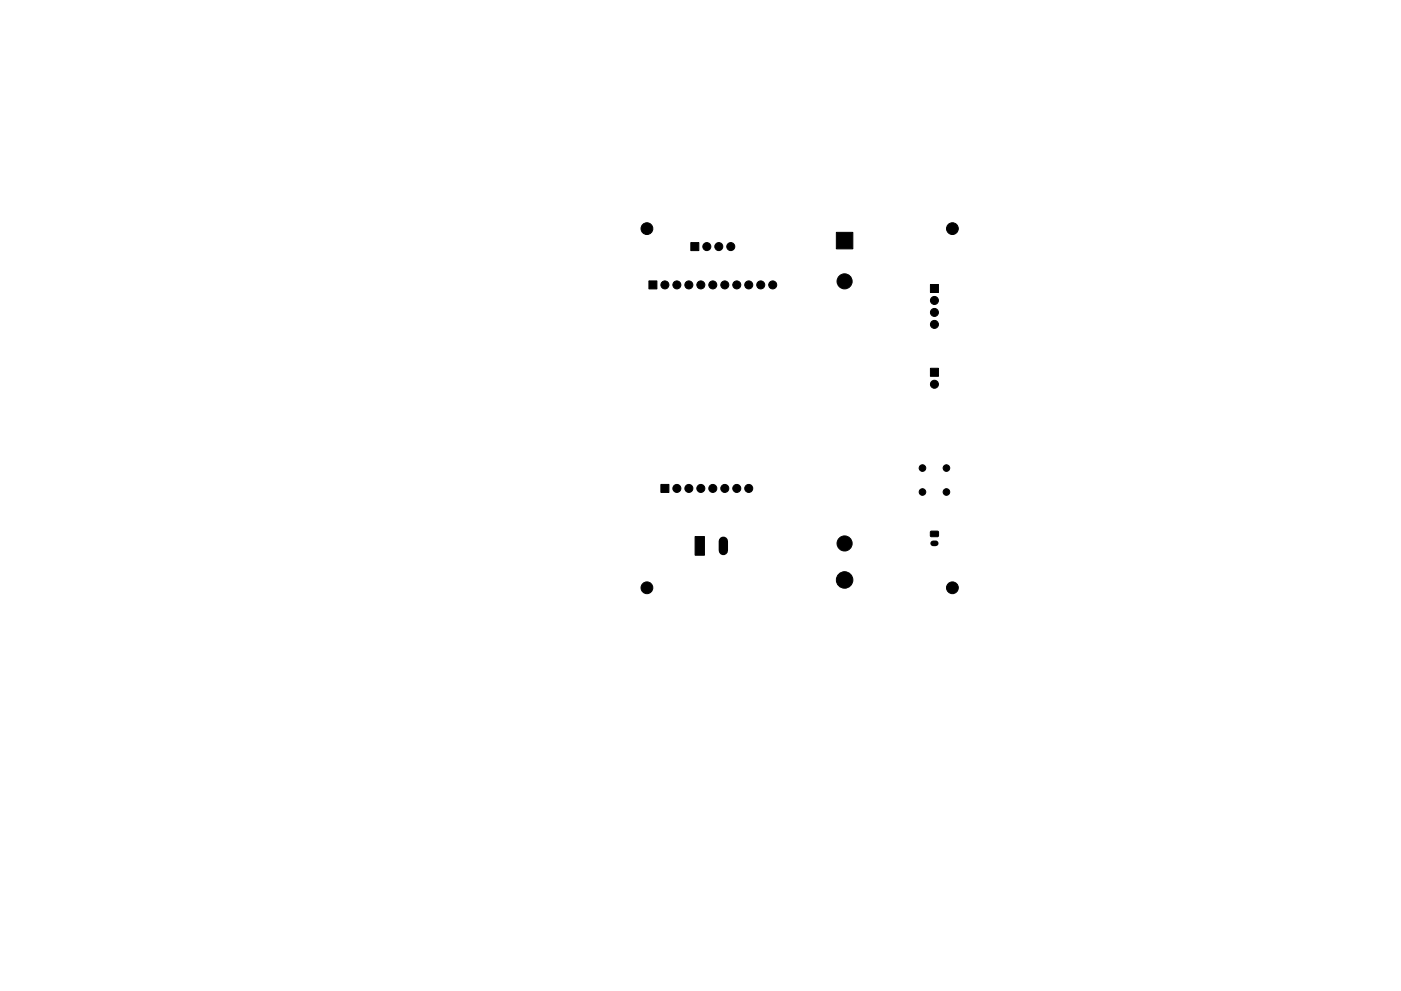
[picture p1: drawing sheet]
<svg xmlns="http://www.w3.org/2000/svg" width="297mm" height="210mm" viewBox="0 0 297 210" stroke-linecap="round" stroke-linejoin="round" font-family="sans-serif">
<g fill="#000" stroke="#000" stroke-width=".21">
<path d="M137.6 59.6h1.7v1.7h-1.7zM146.5 51.5h1.7v1.7h-1.7zM177.3 49.3h3.5v3.5h-3.5zM197.3 60.4h1.7v1.7h-1.7zM197.3 78.1h1.7v1.7h-1.7zM140.1 102.8h1.7v1.7h-1.7zM147.4 113.8h2v4h-2zM197.3 112.8l1.5-.1 .2 .2v.8l-.3 .2h-1.3l-.2-.3z"/>
<circle cx="137.2" cy="48.5" r="1.25"/>
<circle cx="149.9" cy="52.3" r=".85"/>
<circle cx="152.4" cy="52.3" r=".85"/>
<circle cx="154.9" cy="52.3" r=".85"/>
<circle cx="179.1" cy="59.7" r="1.6"/>
<circle cx="201.9" cy="48.5" r="1.25"/>
<circle cx="141" cy="60.4" r=".85"/>
<circle cx="143.5" cy="60.4" r=".85"/>
<circle cx="146.1" cy="60.4" r=".85"/>
<circle cx="148.6" cy="60.4" r=".85"/>
<circle cx="151.1" cy="60.4" r=".85"/>
<circle cx="153.7" cy="60.4" r=".85"/>
<circle cx="156.2" cy="60.4" r=".85"/>
<circle cx="158.8" cy="60.4" r=".85"/>
<circle cx="161.3" cy="60.4" r=".85"/>
<circle cx="163.8" cy="60.4" r=".85"/>
<circle cx="198.1" cy="63.7" r=".85"/>
<circle cx="198.1" cy="66.3" r=".85"/>
<circle cx="198.1" cy="68.8" r=".85"/>
<circle cx="195.6" cy="99.3" r=".7"/>
<circle cx="198.1" cy="81.5" r=".85"/>
<circle cx="200.7" cy="99.3" r=".7"/>
<circle cx="143.5" cy="103.6" r=".85"/>
<circle cx="146.1" cy="103.6" r=".85"/>
<circle cx="148.6" cy="103.6" r=".85"/>
<circle cx="151.1" cy="103.6" r=".85"/>
<circle cx="153.7" cy="103.6" r=".85"/>
<circle cx="156.2" cy="103.6" r=".85"/>
<circle cx="158.8" cy="103.6" r=".85"/>
<circle cx="179.1" cy="115.3" r="1.6"/>
<circle cx="195.6" cy="104.4" r=".7"/>
<circle cx="200.7" cy="104.4" r=".7"/>
<circle cx="137.2" cy="124.7" r="1.25"/>
<circle cx="179.1" cy="123" r="1.75"/>
<circle cx="201.9" cy="124.7" r="1.25"/>
</g>
<path d="M197.8 115.3h.6" fill="none" stroke="#000" stroke-width="1.2"/>
<path d="M153.4 114.8v2" fill="none" stroke="#000" stroke-width="2"/>
</svg>
